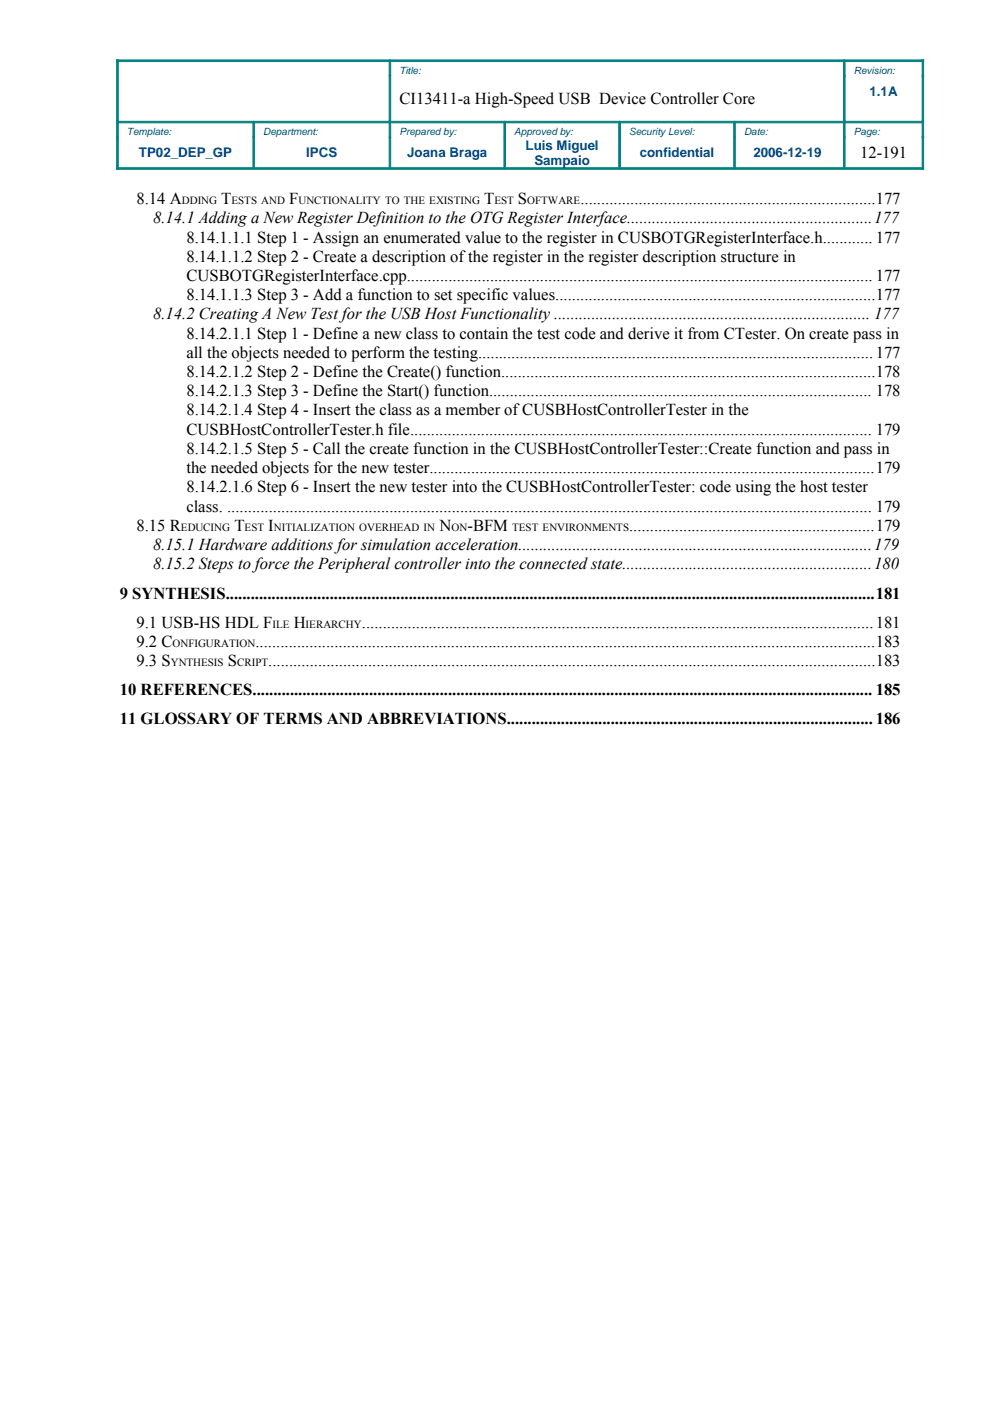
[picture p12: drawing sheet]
<svg xmlns="http://www.w3.org/2000/svg" width="210mm" height="297mm" viewBox="0 0 210 297" stroke-linecap="round" stroke-linejoin="round" font-family="sans-serif">
<defs><g id="words">
<g font-size="3.5">
<text x="84.7" y="22.2">CI13411-a High-Speed USB Device Controller Core</text>
<text x="182.4" y="33.5">12-191</text>
<text x="28.9" y="43.3">8.14 A</text>
<text x="32.5" y="47.3">8.14.1 Adding a New Register Definition to the OTG Register Interface...........................................................177</text>
<text x="46.9" y="43.3">T</text>
<text x="61.3" y="43.3">F</text>
<text x="102.7" y="43.3">T</text>
<text x="109.8" y="43.3">S</text>
<text x="123" y="43.3">.......................................................................177</text>
<text x="39.5" y="51.4">8.14.1.1.1 Step 1 - Assign an enumerated value to the register in CUSBOTGRegisterInterface.h............ 177</text>
<text x="39.5" y="55.5">8.14.1.1.2 Step 2 - Create a description ofthe register in the register description structure in</text>
<text x="39.5" y="59.6">CUSBOTGRegisterInterface.cpp................................................................................................................ 177</text>
<text x="39.5" y="63.6">8.14.1.1.3 Step 3 - Add a function to set specific values.............................................................................177</text>
<text x="32.5" y="67.7">8.14.2 Creating A New Test for the USB Host Functionality............................................................................ 177</text>
<text x="39.5" y="71.8">8.14.2.1.1 Step 1 - Define a new class to contain the test code and derive it from CTester. On create pass in</text>
<text x="39.5" y="75.9">all the objects needed to perform the testing...............................................................................................177</text>
<text x="39.5" y="79.9">8.14.2.1.2 Step 2 - Define the Create() function..........................................................................................178</text>
<text x="39.5" y="84">8.14.2.1.3 Step 3 - Define the Start() function............................................................................................ 178</text>
<text x="39.5" y="88.1">8.14.2.1.4 Step 4 - Insert the class as a member ofCUSBHostControllerTester in the</text>
<text x="39.5" y="92.2">CUSBHostControllerTester.h file............................................................................................................... 179</text>
<text x="39.5" y="96.2">8.14.2.1.5 Step 5 - Call the create function in the CUSBHostControllerTester::Create function and pass in</text>
<text x="39.5" y="100.3">the needed objects for the new tester...........................................................................................................179</text>
<text x="39.5" y="104.4">8.14.2.1.6 Step 6 - Insert the new tester into the CUSBHostControllerTester: code using the host tester</text>
<text x="28.9" y="112.5">8.15 R</text>
<text x="39.5" y="108.5">class. ........................................................................................................................................................... 179</text>
<text x="49.7" y="112.5">T</text>
<text x="56.9" y="112.5">I</text>
<text x="93.2" y="112.5">N</text>
<text x="99.1" y="112.5">-BFM</text>
<text x="133.4" y="112.5">...........................................................179</text>
<text x="32.5" y="116.6">8.15.1 Hardware additions for simulation acceleration.....................................................................................179</text>
<text x="32.5" y="120.7">8.15.2 Steps to force the Peripheral controller into the connected state............................................................180</text>
<text x="25.4" y="126.9">9 SYNTHESIS............................................................................................................................................................181</text>
<text x="28.9" y="133.1">9.1 USB-HS HDL F</text>
<text x="28.9" y="137.2">9.2 C</text>
<text x="54.2" y="137.2">.....................................................................................................................................................183</text>
<text x="62.3" y="133.1">H</text>
<text x="76.7" y="133.1">...........................................................................................................................181</text>
<text x="28.9" y="141.2">9.3 S</text>
<text x="48.3" y="141.2">S</text>
<text x="56.9" y="141.2">..................................................................................................................................................183</text>
<text x="25.4" y="147.4">10 REFERENCES..................................................................................................................................................... 185</text>
<text x="25.4" y="153.6">11 GLOSSARY OF TERMS AND ABBREVIATIONS........................................................................................ 186</text>
</g>
<g font-size="2.8" fill="#004186">
<text x="184.4" y="20.3">1.1A</text>
<text x="29.5" y="33.3">TP02_DEP_GP</text>
<text x="64.9" y="33.3">IPCS</text>
<text x="86.4" y="33.3">Joana Braga</text>
<text x="111.4" y="31.7">Luis Miguel</text>
<text x="113.3" y="35">Sampaio</text>
<text x="135.6" y="33.3">confidential</text>
<text x="159.7" y="33.3">2006-12-19</text>
</g>
<g font-size="2.3">
<text x="38.6" y="43.3">DDING</text>
<text x="49.1" y="43.3">ESTS AND</text>
<text x="63.3" y="43.3">UNCTIONALITY TO THE EXISTING</text>
<text x="104.8" y="43.3">EST</text>
<text x="111.8" y="43.3">OFTWARE</text>
<text x="38.3" y="112.5">EDUCING</text>
<text x="51.9" y="112.5">EST</text>
<text x="58.1" y="112.5">NITIALIZATION OVERHEAD IN</text>
<text x="95.7" y="112.5">ON</text>
<text x="108.6" y="112.5">TEST ENVIRONMENTS</text>
<text x="36.6" y="137.2">ONFIGURATION</text>
<text x="57.7" y="133.1">ILE</text>
<text x="64.8" y="133.1">IERARCHY</text>
<text x="36.2" y="141.2">YNTHESIS</text>
<text x="50.3" y="141.2">CRIPT</text>
</g>
<g font-size="2.1" fill="#004186">
<text x="84.7" y="15.6">Title:</text>
<text x="181" y="15.6">Revision:</text>
<text x="26.9" y="28.6">Template:</text>
<text x="55.8" y="28.6">Department:</text>
<text x="84.7" y="28.6">Prepared by:</text>
<text x="109" y="28.6">Approved by:</text>
<text x="133.4" y="28.6">Security Level:</text>
<text x="157.8" y="28.6">Date:</text>
<text x="181" y="28.6">Page:</text>
</g>
</g></defs>
<g fill="#008080" stroke="#008080" stroke-width=".21">
<path d="M179 12.7h16.8v.4h-16.8z" fill-rule="evenodd"/>
<path d="M24.7 12.7h58v.4h-58z" fill-rule="evenodd"/>
<path d="M82.7 12.7h96.3v.4h-96.3z" fill-rule="evenodd"/>
<path d="M179 25.7h16.5v.3h-16.5z" fill-rule="evenodd"/>
<path d="M53.8 25.7h28.9v.3h-28.9z" fill-rule="evenodd"/>
<path d="M155.7 25.7h23.3v.3h-23.3z" fill-rule="evenodd"/>
<path d="M25.1 25.7h28.7v.3h-28.7z" fill-rule="evenodd"/>
<path d="M82.7 25.7h24.3v.3h-24.3z" fill-rule="evenodd"/>
<path d="M107 25.7h24.4v.3h-24.4z" fill-rule="evenodd"/>
<path d="M131.4 25.7h24.3v.3h-24.3z" fill-rule="evenodd"/>
<path d="M179 35.6h16.8v.3h-16.8z" fill-rule="evenodd"/>
<path d="M24.7 35.6h29.1v.3h-29.1z" fill-rule="evenodd"/>
<path d="M53.8 35.6h28.9v.3h-28.9z" fill-rule="evenodd"/>
<path d="M82.7 35.6h24.3v.3h-24.3z" fill-rule="evenodd"/>
<path d="M107 35.6h24.4v.3h-24.4z" fill-rule="evenodd"/>
<path d="M131.4 35.6h24.3v.3h-24.3z" fill-rule="evenodd"/>
<path d="M155.7 35.6h23.3v.3h-23.3z" fill-rule="evenodd"/>
<path d="M24.7 29.1h.4v6.8h-.4z" fill-rule="evenodd"/>
<path d="M24.7 12.7h.4v13h-.4z" fill-rule="evenodd"/>
<path d="M24.7 25.7h.4v3.4h-.4z" fill-rule="evenodd"/>
<path d="M53.6 26.1h.3v3h-.3z" fill-rule="evenodd"/>
<path d="M53.6 29.1h.3v6.4h-.3z" fill-rule="evenodd"/>
<path d="M82.5 16.1h.3v9.6h-.3z" fill-rule="evenodd"/>
<path d="M82.5 13.1h.3v3h-.3z" fill-rule="evenodd"/>
<path d="M82.5 25.7h.3v3.4h-.3z" fill-rule="evenodd"/>
<path d="M82.5 29.1h.3v6.4h-.3z" fill-rule="evenodd"/>
<path d="M106.9 26.1h.3v3h-.3z" fill-rule="evenodd"/>
<path d="M106.9 29.1h.3v6.4h-.3z" fill-rule="evenodd"/>
<path d="M131.2 26.1h.4v3h-.4z" fill-rule="evenodd"/>
<path d="M131.2 29.1h.4v6.4h-.4z" fill-rule="evenodd"/>
<path d="M155.6 26.1h.3v3h-.3z" fill-rule="evenodd"/>
<path d="M155.6 29.1h.3v6.4h-.3z" fill-rule="evenodd"/>
<path d="M178.9 13.1h.3v3h-.3z" fill-rule="evenodd"/>
<path d="M178.9 16.1h.3v9.6h-.3z" fill-rule="evenodd"/>
<path d="M178.9 25.7h.3v3.4h-.3z" fill-rule="evenodd"/>
<path d="M178.9 29.1h.3v6.4h-.3z" fill-rule="evenodd"/>
<path d="M195.5 29.1h.3v6.8h-.3z" fill-rule="evenodd"/>
<path d="M195.5 16.1h.3v9.6h-.3z" fill-rule="evenodd"/>
<path d="M195.5 12.7h.3v3.4h-.3z" fill-rule="evenodd"/>
<path d="M195.5 25.7h.3v3.4h-.3z" fill-rule="evenodd"/>
</g>
<use href="#words"/>
</svg>
